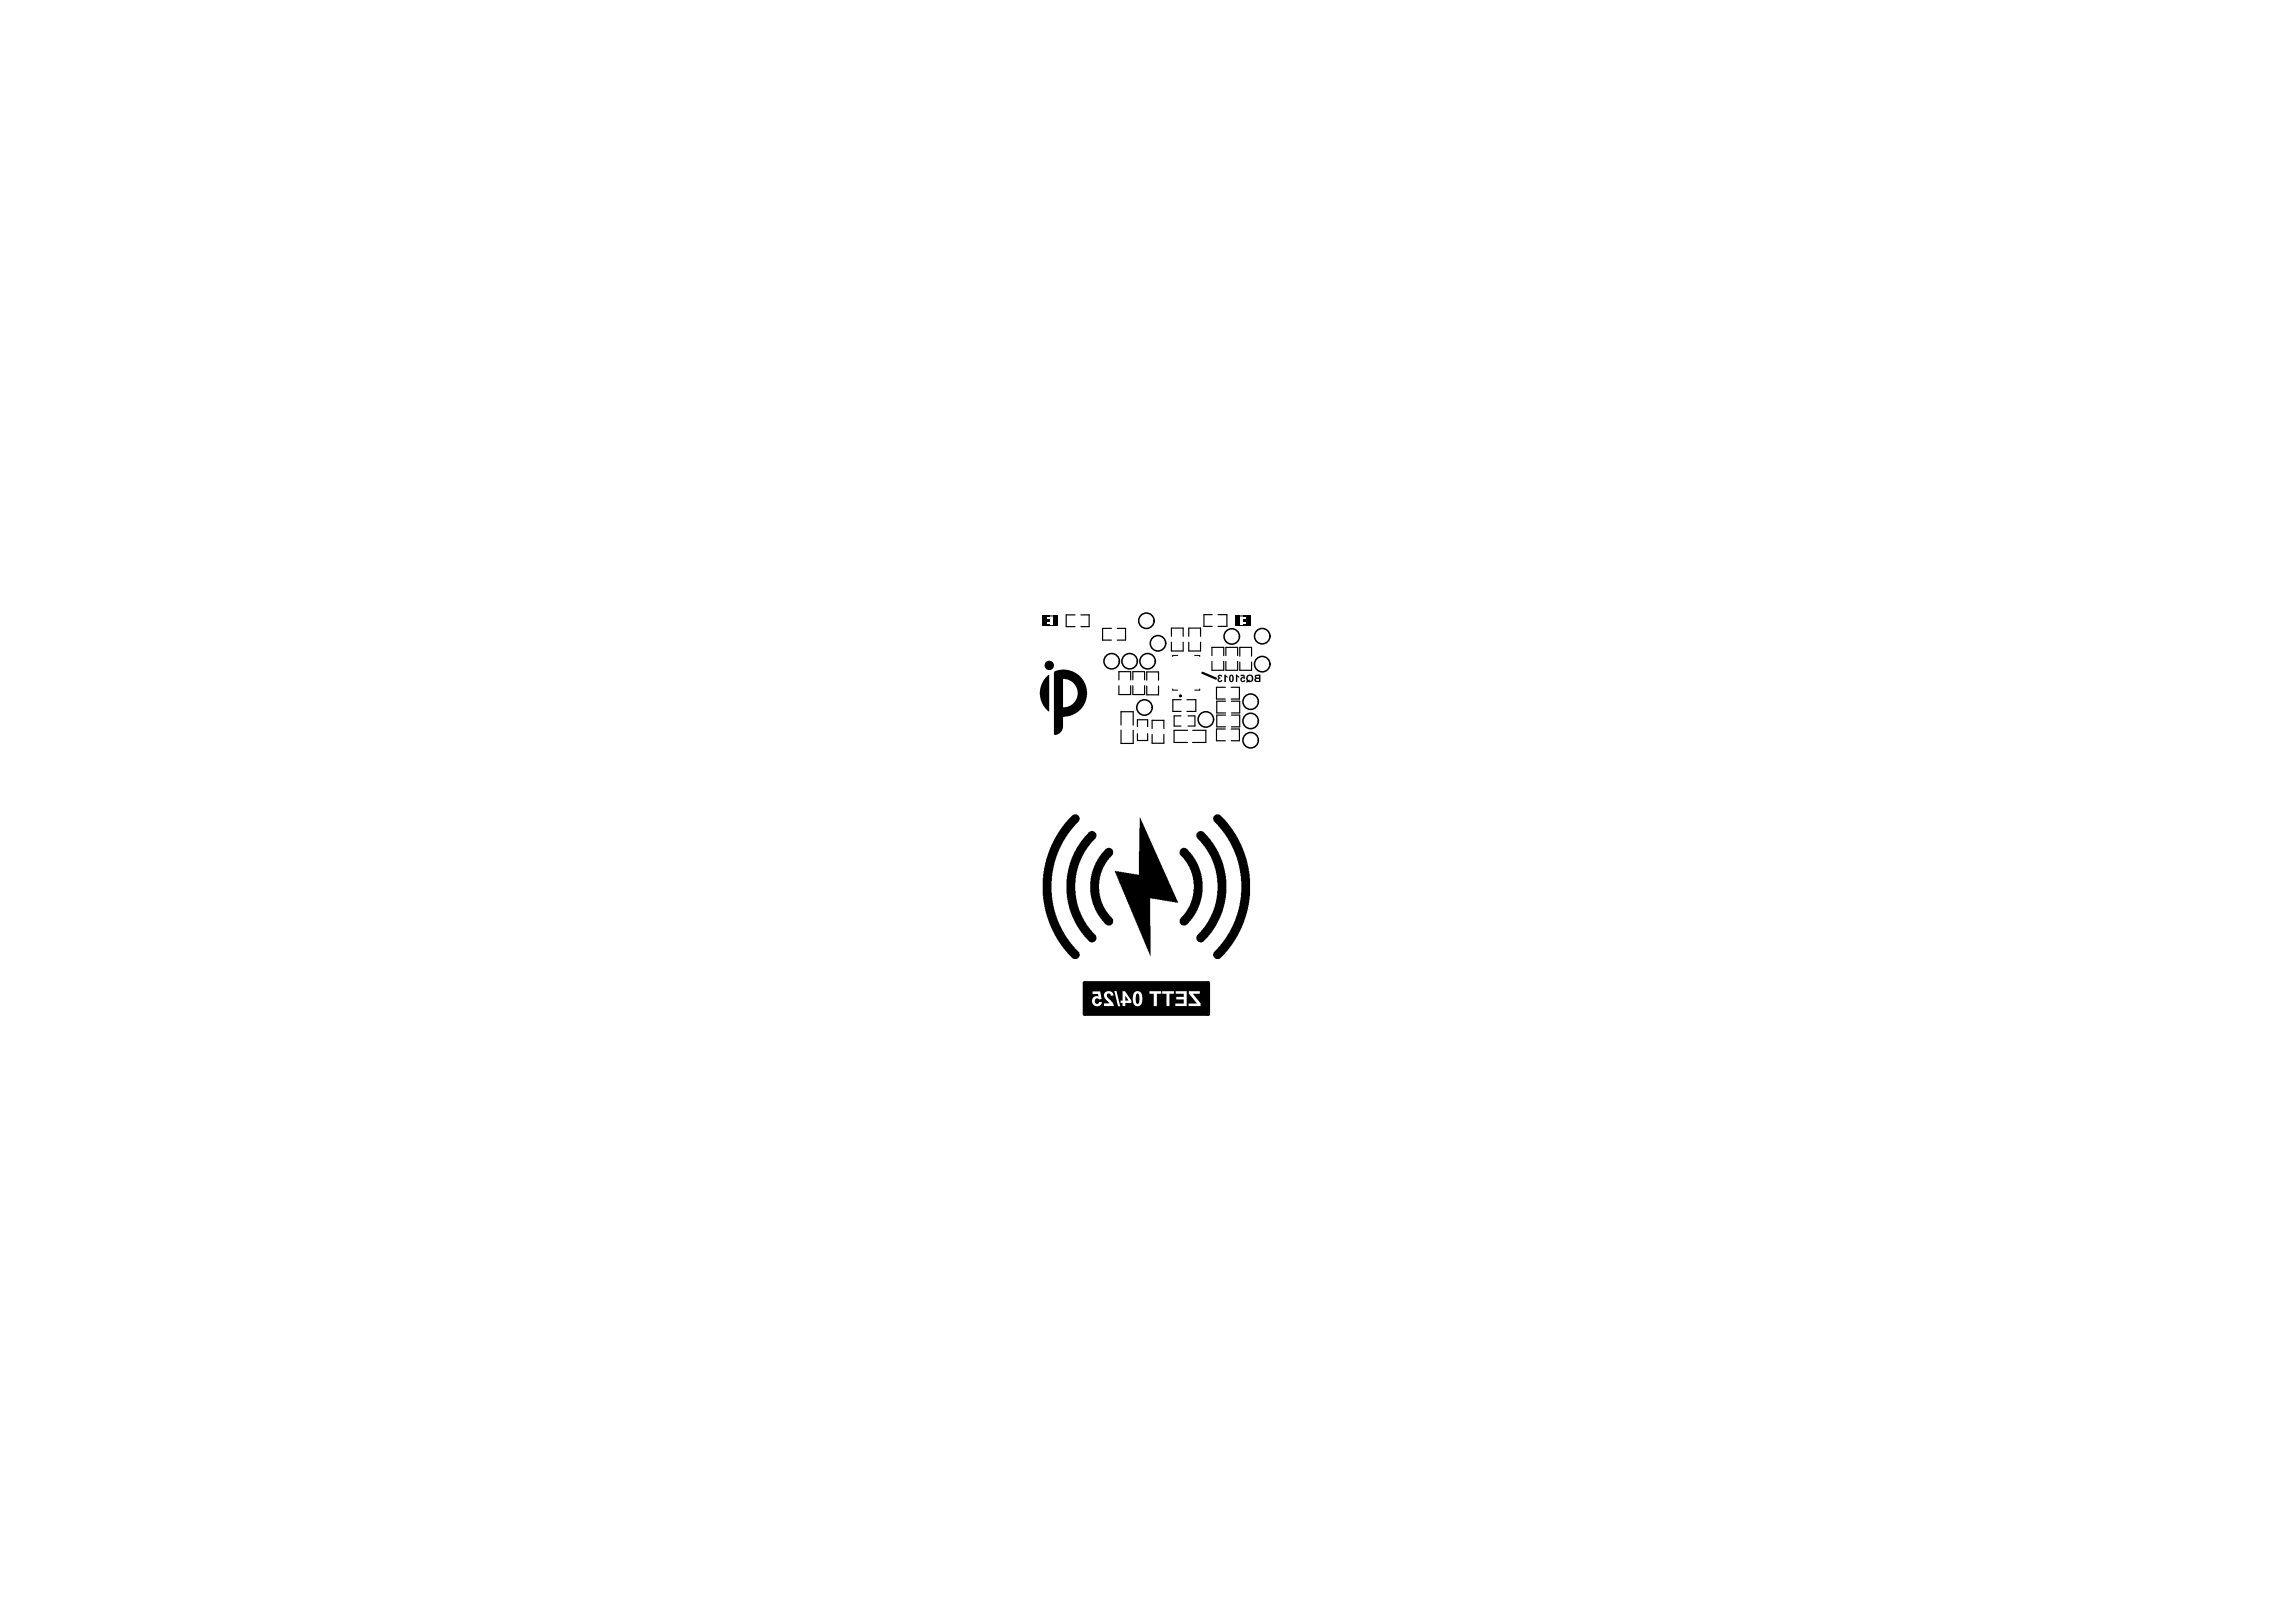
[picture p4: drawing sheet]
<svg xmlns="http://www.w3.org/2000/svg" width="297mm" height="210mm" viewBox="0 0 297 210" stroke-linecap="round" stroke-linejoin="round" font-family="sans-serif">
<g fill="#000">
<path d="M135.4 87.6l.3-.3v4.8l-.4-.3-.3-.5-.4-.8-.1-.6 .1-.7 .1-.7zM157.6 87.4l.3-.1 .2 .2-.1 .1a.14 .14 0 0 0-.2-.2 .12 .12 0 0 0-.1 .2 .12 .12 0 0 0 .2 .1v.1a.14 .14 0 0 0-.2 .1 .14 .14 0 0 0 .1 .2 .14 .14 0 0 0 .2-.1h.1l-.1 .3-.4-.1-.1-.3 .2-.1-.2-.2zM158.4 87.3h.1l.3 .3v.1l-.2-.1v.7h-.2zM159.9 87.3h.1l.3 .3v.1l-.2-.1v.7h-.2zM160.5 87.3h.5l.1 .5h-.2a.16 .16 0 0 0-.2 0 .16 .16 0 0 0 0 .2 .16 .16 0 0 0 .2 .1l.2-.1-.1 .2-.1 .1-.4-.2v-.3l.2-.2 .2 .1v-.2h-.4zM138.2 106l.7-.6h.5l.3 .4-.1 .5-.9 .9-.8 1.1-1.1 2-.4 1.3-.3 1.3-.1 2.6 .4 2.2 .6 1.8 1.1 2 .6 .8 .9 .9a.49 .49 0 0 1 0 .7l-.3 .2h-.5l-1.3-1.4-.8-1.2-.7-1.4-.6-1.6-.5-2.6v-2.3l.4-2.4 .5-1.4 .7-1.5 .6-.7v-.2zM140.8 107.8l.3-.3 .5 .1 .2 .3v.4l-.8 1-.7 .9-.7 1.4-.4 1.6-.1 2.1 .3 1.9 .6 1.5 1 1.5 .8 .8v.6l-.2 .3-.2 .1h-.3l-.3-.3v-.1l-.9-.9-.9-1.3-.7-1.7-.3-2v-2.3l.5-2 .8-1.8 .6-.8 .9-.9zM142.9 110l.3-.2a.46 .46 0 0 1 .6 0l.2 .3v.5l-.7 .8-.6 1-.4 1.2-.1 .8v1.2l.4 1.2 .5 1.2 .9 .9v.6l-.3 .3h-.2h-.3l-.4-.4-1-1.3-.5-1.3-.3-1.3v-1.4l.4-1.7 .6-1.3zM147.5 105.8l.4 .9 1.5 3.5 2.3 4.9v.2l.3 .4 .1 .6 .3 .4v.1l-3.6-.5 .1 7.4-4.7-10.9v-.1h.2l2.9 .5zM152.7 110l.1-.2a.46 .46 0 0 1 .6 0l.3 .2 .6 .7 .5 .8 .4 .9 .4 1.7v1.4l-.3 1.3-.5 1.3-1 1.3-.4 .4h-.2h-.3l-.2-.3-.1-.6 .8-.8 .7-1.3 .3-1.2 .1-1.2-.2-.8-.2-.9-.6-1.2-.8-.8-.1-.4zM154.9 107.8l.3-.3 .5 .1v.2h.2v.1l.7 .7 .6 .9 .9 1.9 .3 1.1 .3 1.3-.1 2.3-.5 2-.8 1.8-.5 .8-1.1 1v.2l-.2 .1-.5-.1-.1-.2-.1-.1v-.4l.8-1 .7-.9 .7-1.4 .4-1.6 .1-2.1-.2-1.5-.4-1.3-1-1.9-1-1-.1-.2v-.4zM157 105.7l.3-.3h.5l1.1 1.1 1 1.5 .7 1.4 .7 1.8 .4 2.4v2.8l-.4 1.7-.4 1.3-.8 1.8-.7 1.1-.9 .9v.2l-.8 .7h-.5l-.3-.4v-.2l.1-.3 .9-.9 .9-1.1 1-2 .5-1.5 .2-1.2 .1-2.5-.3-1.9-.7-2.1-1.2-2.1-.8-1v-.1l-.6-.5-.1-.3z"/>
<path d="M136.4 86.9l-.1 8.1 .3 .1 .5-.2 .3-.4 .1-.3v-1.4l.9-.1 .8-.4 .9-.8 .4-1 .1-1-.1-.6-.3-.8-.6-.7-.4-.3-.8-.3-.6-.2-.9 .1zM137.5 87.9h.6l.6 .4 .5 .5 .2 .7v.8l-.4 .6-.5 .4-.8 .2h-.2z"/>
<path d="M159.2 87.5a.28 .28 0 0 1 .2 .4 .14 .14 0 0 1-.1 .2 .14 .14 0 0 1-.1-.2zM159.1 87.4l-.1 .7 .2 .2h.2l.2-.3v-.6l-.2-.1z"/>
<path d="M161.5 87.5h.1a.32 .32 0 0 1 .3 .3 .32 .32 0 0 1-.3 .3h.1l-.1-.1a.16 .16 0 0 1-.2-.1 .16 .16 0 0 1 0-.2zM161.3 87.4l-.1 .4 .1 .3-.1 .1 .1 .2 .2-.2 .4 .1 .2-.2 .1-.4-.2-.3-.4-.1z"/>
<path d="M162.5 87.5h.4v.2h-.3zM162.5 87.9h.4v.2h-.2a.14 .14 0 0 1-.2-.1 .14 .14 0 0 1 0-.1zM162.4 87.4l-.1 .2 .2 .2-.2 .1v.2l.2 .2h.6v-1h-.6z"/>
<circle cx="135.8" cy="86.1" r=".61"/>
</g>
<path d="M140.3 127.2h16v4h-16z" fill="none" stroke="#000" stroke-width=".5"/>
<path d="M155.6 87.1l1.7 .7" fill="none" stroke="#000" stroke-width=".3"/>
<g fill="none" stroke="#000" stroke-width=".15">
<path d="M139.1 79.6h-1.2v1.5h1.2M139.8 79.6h1.1v1.5h-1.1M156.8 79.5h-1v1.6h1M157.6 79.5h1.1v1.6h-1.1M143.8 81.3h-1.2v1.5h1.2M144.5 81.3h1.1v1.5h-1.1M144.8 88v-1.1h1.5v1.1M144.8 88.7v1.2h1.5v-1.2M145 93.8v-1.7h1.6v1.8M145 94.5v1.7h1.6v-1.7M146.6 88v-1.1h1.5v1.1M146.6 88.7v1.2h1.5v-1.2"/>
<path d="M147.2 94v-.9h1.3v.9M147.2 94.9v.9h1.3v-.9M148.4 88v-1h1.5v1M148.4 88.8v1.1h1.5v-1.1M149.1 94.3v-1.1h1.5v1.1M149.1 95v1.2h1.5v-1.2M151.5 82.3v-1h1.6v1M151.5 83.1v1.1h1.6v-1.1M152.8 92.6h-.9v1.4h.9M152.8 90.5h-1.1v1.6h1.1M153.6 90.5h1.1v1.6h-1.1M153.6 94.5h-1.7v1.6h1.7"/>
<path d="M153.7 92.6h.9v1.4h-.9M153.8 82.3v-1h1.5v1M153.8 83.1v1.1h1.5v-1.1M154.3 94.5h1.7v1.6h-1.7M156.8 84.8v-1h1.5v1M156.8 85.6v1.1h1.5v-1.1M158.5 88.9h-1.1v1.6h1.1M158.5 94.3h-1.1v1.6h1.1M158.6 90.7h-1.2v1.6h1.2M158.6 92.5h-1.2v1.6h1.2M158.6 84.8v-1h1.5v1M158.6 85.6v1.1h1.5v-1.1"/>
<path d="M159.3 88.9h1v1.6h-1M159.3 94.3h1v1.6h-1M159.3 90.7h1.1v1.6h-1.1M159.3 92.5h1.1v1.6h-1.1M160.4 84.9v-1.1h1.5v1.1M160.4 85.7v1h1.5v-1"/>
</g>
<path d="M135.4 79.7h.9M160.3 79.7h.9M135.4 81h.9M151.7 89.2v.1h.7M152.4 84.8h-.7v.2M154.6 84.8h.6v.2M155.2 89.2v.1h-.6M160.3 81h.9" fill="none" stroke="#000" stroke-width=".13"/>
<g fill="#000">
<path d="M134.8 79.7h.6v1.3h-.6z" fill-rule="evenodd"/>
<path d="M135.5 79.7h.3v.1h-.3z" fill-rule="evenodd"/>
<path d="M136.3 79.7h.6v1.3h-.6z" fill-rule="evenodd"/>
<path d="M160.8 79.7h.3v.1h-.3z" fill-rule="evenodd"/>
<path d="M135.5 80.2h.3v.3h-.3z" fill-rule="evenodd"/>
<path d="M135.5 80.9h.3v.1h-.3z" fill-rule="evenodd"/>
<path d="M159.8 79.7h.5v1.3h-.5z" fill-rule="evenodd"/>
<path d="M160.8 80.9h.3v.1h-.3z" fill-rule="evenodd"/>
<path d="M160.8 80.2h.3v.3h-.3z" fill-rule="evenodd"/>
<path d="M161.2 79.7h.6v1.3h-.6z" fill-rule="evenodd"/>
<path d="M140.5 127.4h15.6v3.6h-15.6z" fill-rule="evenodd"/>
</g>
<g fill="#fff">
<path d="M153.8 128.3h1.4v.3h-.9l1 1.2v.4h-1.5v-.3h1.1l-1.1-1.3z"/>
<path d="M152.1 128.3h1.4v1.9h-1.4v-.3h1v-.6h-.9v-.3h.9v-.4h-1z"/>
<path d="M150.4 128.3h1.5v.3h-.6v1.6h-.4v-1.6h-.5z"/>
<path d="M148.7 128.3h1.5v.3h-.5v1.6h-.4v-1.6h-.6z"/>
<path d="M144.2 128.2h.2l.5 2h-.3z"/>
<path d="M142.9 128.5l.2-.2a.64 .64 0 0 1 1 .5l-.4 .1a.27 .27 0 0 0-.4-.3 .27 .27 0 0 0 0 .5l.7 .7 .1 .4h-1.3v-.4h.8l-.8-.8v-.3z"/>
<path d="M141.3 128.3h1l.2 1h-.3a.36 .36 0 0 0-.5 0 .36 .36 0 0 0 .1 .6 .27 .27 0 0 0 .4-.2h.4l-.2 .4a.65 .65 0 0 1-1.1-.4 .65 .65 0 0 1 .8-.7v-.4h-.8z"/>
<path d="M147 128.6h.1a.29 .29 0 0 1 .3 .1 .29 .29 0 0 1 0 .3v.6a.21 .21 0 0 1-.2 .3 .21 .21 0 0 1-.2-.2l-.1-.6zM146.7 128.4l-.1 .5v.6a.62 .62 0 0 0 .6 .7 .62 .62 0 0 0 .6-.8v-.4a.61 .61 0 0 0-.3-.7 .61 .61 0 0 0-.8 .1z"/>
<path d="M145.6 128.8l.4 .7h-.4zM145.2 128.3v1.2h-.2v.3h.2v.4h.4v-.4h.8v-.3l-.9-1.2z"/>
</g>
<g fill="none" stroke="#000" stroke-width=".2">
<circle cx="143.8" cy="85.6" r="1"/>
<circle cx="146.1" cy="85.6" r="1"/>
<circle cx="148.1" cy="91.6" r="1"/>
<circle cx="148.3" cy="80.3" r="1"/>
<circle cx="148.5" cy="85.6" r="1"/>
<circle cx="149.8" cy="83.2" r="1"/>
<circle cx="152.7" cy="90.1" r=".1"/>
<circle cx="156" cy="93.1" r="1"/>
<circle cx="159.4" cy="82.4" r="1"/>
<circle cx="161.8" cy="90.8" r="1"/>
<circle cx="161.8" cy="95.8" r="1"/>
<circle cx="161.8" cy="93.3" r="1"/>
<circle cx="163.3" cy="85.9" r="1"/>
<circle cx="163.3" cy="82.3" r="1"/>
</g>
</svg>
